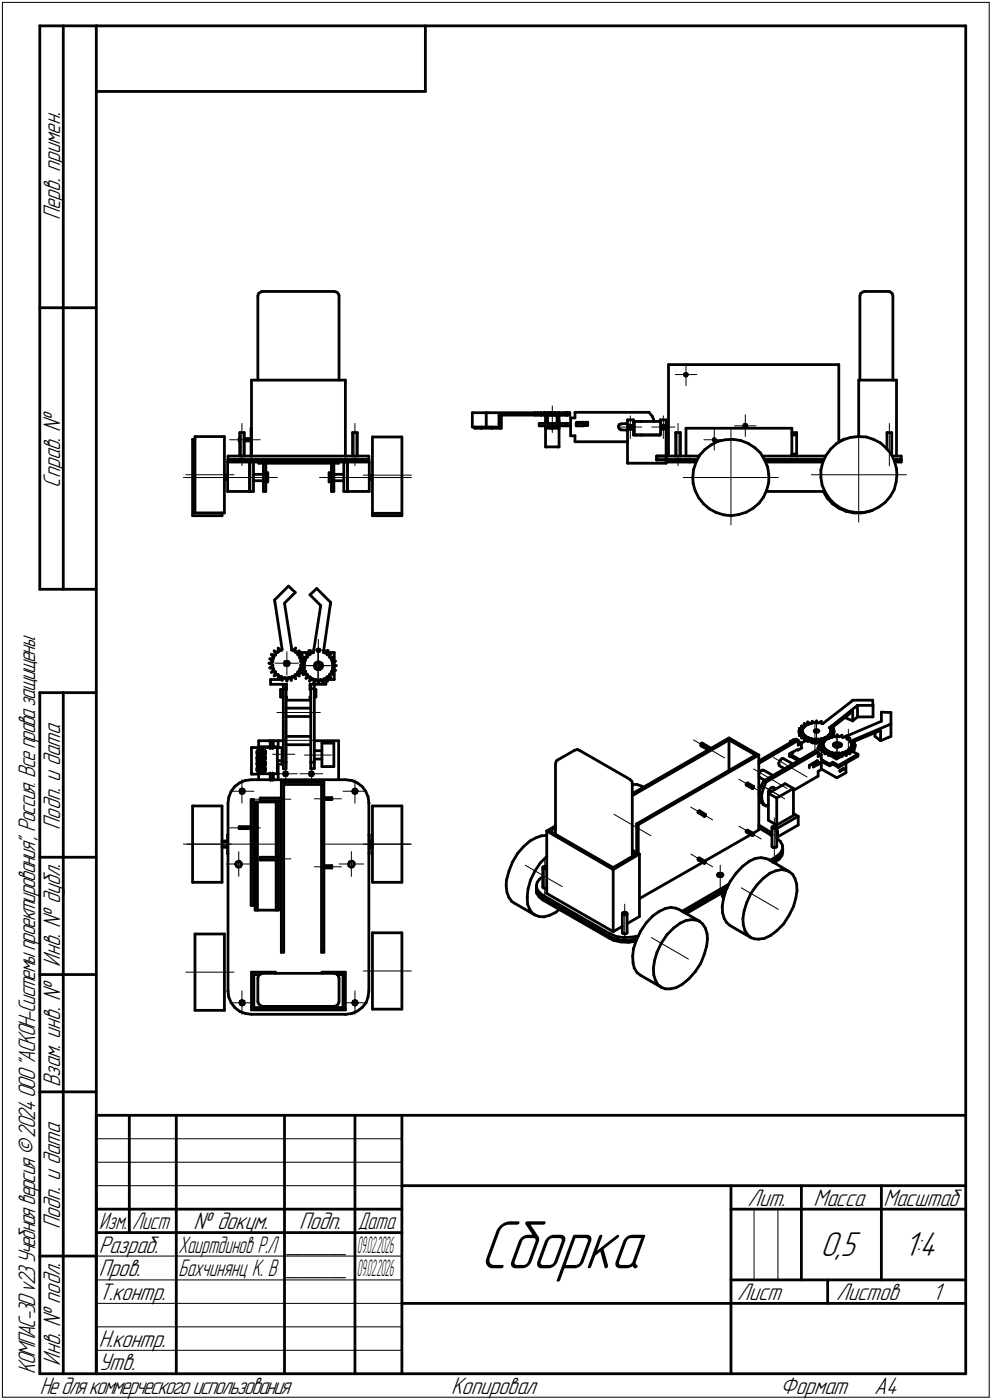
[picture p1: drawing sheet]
<svg xmlns="http://www.w3.org/2000/svg" width="211mm" height="298mm" viewBox="0 0 211 298" stroke-linecap="round" stroke-linejoin="round" font-family="sans-serif">
<defs><g id="words">
<text font-size="15.6" x="102" y="270.1">Сборка</text>
<g font-size="7.8">
<text x="174.6" y="267.5">0,5</text>
<text x="192.4" y="267.5">1:4</text>
</g>
<g font-size="5.4">
<text x="12.8" y="46.9" transform="rotate(-90 12.8 46.9)">Перв. примен.</text>
<text x="12.8" y="103.8" transform="rotate(-90 12.8 103.8)">Справ. №</text>
<text x="12.8" y="176.7" transform="rotate(-90 12.8 176.7)">Подп. и дата</text>
<text x="12.8" y="205.8" transform="rotate(-90 12.8 205.8)">Инв. № дубл.</text>
<text x="12.8" y="231.6" transform="rotate(-90 12.8 231.6)">Взам. инв. №</text>
<text x="159.1" y="256.8">Лит.</text>
<text x="173.1" y="256.8">Масса</text>
<text x="188" y="256.8">Масштаб</text>
<text x="12.8" y="261.7" transform="rotate(-90 12.8 261.7)">Подп. и дата</text>
<text x="41.2" y="261.8">№ докум.</text>
<text x="63.6" y="261.8">Подп.</text>
<text x="21" y="266.8">Разраб.</text>
<text x="61" y="266.8">_______</text>
<text x="21" y="271.8">Пров.</text>
<text x="61" y="271.8">_______</text>
<text x="21" y="276.8">Т.контр.</text>
<text x="156.9" y="276.8">Лист</text>
<text x="177.9" y="276.8">Листов</text>
<text x="198.4" y="276.8">1</text>
<text x="21" y="286.8">Н.контр.</text>
<text x="7.5" y="292.5" transform="rotate(-90 7.5 292.5)">КОМПАС-3Dv23Учебнаяверсия©2024ООО&quot;АСКОН-Системыпроектирования&quot;, Россия. Всеправазащищены.</text>
<text x="12.8" y="290.8" transform="rotate(-90 12.8 290.8)">Инв. № подл.</text>
<text x="21" y="291.8">Утв.</text>
<text x="8.5" y="296.7">Недлякоммерческогоиспользования</text>
<text x="96" y="296.8">Копировал</text>
<text x="166" y="296.8">Формат</text>
<text x="186" y="296.8">A4</text>
</g>
<g font-size="5.3">
<text x="21.1" y="261.8">Изм.</text>
<text x="28.1" y="261.8">Лист</text>
<text x="76.1" y="261.8">Дата</text>
<text x="38" y="266.8">Хаиртдинов Р.Л</text>
<text x="38" y="271.8">Бахчинянц К. В</text>
</g>
<g font-size="5.1">
<text x="76" y="266.8">0</text>
<text x="76.9" y="266.8">9.02.2026</text>
<text x="76" y="271.8">0</text>
<text x="76.9" y="271.8">9.02.2026</text>
</g>
</g></defs>
<g fill="none" stroke="#000" stroke-width=".59">
<path d="M8.5 5.5v120zM8.5 5.5h12zM13.5 5.5v120zM20.5 5.5v287zM20.5 5.5h185zM20.5 19.5h70zM90.5 5.5v14zM205.5 5.5v287zM8.5 65.5h12zM54.9 63v17.9zM55 62.5l-.1 .5zM55 62.5l.5-.4z"/>
<path d="M55.5 62.1h.4zM55.9 62.1h15.2zM71.1 62.1l.6 .1zM71.7 62.2l.4 .5zM72.1 62.7v.3zM72.1 63v17.9zM142.2 77.6v19.5zM142.2 77.6h36.3zM145.6 79.8l.1 .2zM145.7 79.6l.3-.1zM145.7 79.6l-.1 .2zM146 79.5l.1 .1z"/>
<path d="M146.1 79.6l.2 .2zM146.3 79.8l-.2 .2zM178.5 77.6v16.5zM183 63v17.9zM183.1 62.5l-.1 .5zM183.1 62.5l.5-.4zM183.6 62.1h.4zM184 62.1h5zM189 62.1h.4zM189.4 62.1l.4 .4zM189.8 62.5l.2 .5zM190 63v17.9z"/>
<path d="M41 93.6h.5zM41 93.6v16.2zM41.5 93h6.3zM41.5 93v8.1zM47.8 93v8.1zM48.4 98.4h.1M48.4 98.4v6.2zM48.5 97.9v.5zM48.5 98.4h5zM48.5 97.9h5zM48.5 97.1v.8zM48.5 97.1h5z"/>
<path d="M50.9 93.4h.2zM50.9 93.9h.2zM50.9 93.4v.2zM50.9 93.6v.3zM51.1 93.9v3.2zM51.1 92.1v1.3zM51.1 92.1h.9zM51.1 92.1v5zM52 92.1v5zM52 93.4h1.4zM52 93.9h1.4zM53.1 98.4v6.2z"/>
<path d="M53.2 98.4v6.2zM53.4 91.2h.1M53.4 91.2v5.9zM53.5 98.4h20zM53.5 97.9h20zM53.5 97.1h20zM53.5 80.9h20zM53.5 80.9v16.2zM53.9 98.4v6.2zM55 98.4v.2zM55 98.6h1zM56 98.4v6.2z"/>
<path d="M56.6 98.6h13.9zM56.6 98.4v6.2zM70.5 98.4v6.2zM71 98.6h1.1zM71 98.4v6.2zM72.1 98.4v.2zM73.2 98.4v6.2zM73.5 98.4h5zM73.5 97.9h5zM73.5 97.1h5zM73.5 80.9v16.2zM73.9 98.4v6.2z"/>
<path d="M75 92.1v5zM75 92.1h1zM76 92.1v5zM78.5 98.4h.1M78.5 97.9v.5zM78.5 97.1v.8zM78.6 98.4v6.2zM79.2 93v16.3zM79.2 93h6.3zM85.5 93v16.3zM100.5 87.9h3zM100.5 87.9v3z"/>
<path d="M100.5 90.9h3zM101 90.9v.3zM101 91.2h1.4zM102.4 90.9v.3zM102.4 91.2h2.2zM103.5 87.9v3zM103.5 87.9h.5zM103.5 90.9h.5zM104 87.9h9.8zM104 90.9h2.2zM104.6 90.9v.3zM104.6 91.2h1.8z"/>
<path d="M106.2 88.4h7.6zM106.2 88.4v2.5zM106.4 88.4v2.8zM106.4 91.2h.3zM106.7 88.4v2.8zM113.8 87.9v.5zM113.8 87.9h.6zM113.8 88.4h.6zM114.4 87.9v.5zM114.4 87.9h.7zM114.4 88.4h.7zM114.7 90.2v.5z"/>
<path d="M114.7 90.2h5.8zM114.7 90.7h5.8zM115.1 87.9v.5zM115.1 88.4h.1M115.1 87.9h.1M115.1 88.4h.6zM115.1 87.9h.6zM115.7 87.9h.3zM115.7 87.9v.5zM115.7 88.4h.3zM116 88.4h.5zM116 87.9h.5z"/>
<path d="M116 87.9v.5zM116.1 88.6h.4zM116.1 88.6v1.1zM116.1 89.7v.5zM116.1 95.2h.2zM116.1 91.2v4zM116.1 89.7h.2zM116.1 91.2h.2zM116.1 90.7v.5zM116.3 89.7h.2zM116.3 95.2h2.4zM116.3 91.2h1z"/>
<path d="M116.5 88.4v1.8zM116.5 88.4h.3zM116.5 87.9v.5zM116.5 87.9h.3zM116.8 87.9h.2zM116.8 87.9v.5zM116.8 88.4h.2zM117 87.9v.5zM117 87.9h.3zM117 88.4h.3zM117.3 87.9v.5zM117.3 87.9h.2z"/>
<path d="M117.3 88.4h.2zM117.3 90.7v.5zM117.3 91.2h.3zM117.5 87.9h.4zM117.5 87.9v.5zM117.5 88.4h.4zM117.6 91.2h1.1zM117.6 90.7v.5zM117.9 87.9v.5zM118 88.4h.1M118 87.9h.1M118 87.9h.3z"/>
<path d="M118 88.4h.3zM118 87.9v.5zM118.3 88.4h.6zM118.3 87.9v.5zM118.3 87.9h.6zM118.5 88.4v1.8zM118.5 89.7h.2zM118.5 88.6h.5zM118.7 89.7h.3zM118.7 95.2h.3zM118.7 91.2h.3zM119 87.9h.1"/>
<path d="M118.9 87.9v.5zM119 88.4h.1M119 87.9h.6zM119 88.4h.6zM119 87.9v.5zM119 88.6v1.1zM119 90.7v.5zM119 89.7v.5zM119 91.2v4zM119.6 87.9h.6zM119.6 87.9v.5zM119.6 88.4h.6z"/>
<path d="M120.2 87.9h.4zM120.2 88.4h.4zM120.2 87.9v.5zM120.5 90.7h.9zM120.5 90.2h.9zM120.5 90.2v.5zM120.7 88.4h.1M120.7 87.9h.1M120.6 87.9v.5zM120.7 87.9h.5zM120.7 88.4h.5zM120.7 87.9v.5z"/>
<path d="M121.2 87.9h.1M121.2 88.4h.1M121.2 87.9v.5zM121.4 90.2v.5zM121.4 92.8h.9zM121.4 90.7v2.1zM121.4 89v1.2zM121.4 89h.9zM122.3 87.8h15.8zM122.3 92.8v1.3zM122.3 87.8v1.2zM122.3 94.1h11.2z"/>
<path d="M122.6 90.2v.5zM122.6 90.2h1.6zM122.6 90.7h1.6zM122.7 89.9h2.4zM122.7 89.9v.3zM124.2 90.2h.6zM124.2 90.2v.5zM124.2 90.6h.9zM124.8 90.2v.4zM125.1 89.9v.7zM131.6 90.8l.1 .5zM131.7 90.4l.5-.1z"/>
<path d="M131.7 90.4l-.1 .4zM131.7 91.3l.4 .2zM132.1 91.5h.1M132.2 90.3l1.3-.1zM132.2 91.5l1.3 .1zM133.5 89.4v9.2zM133.5 89.4h1.3zM133.5 98.6h8.2zM133.7 91h.2zM133.7 90.9l.2 .4zM133.9 91.3h.1M133.9 90.7l.2-.2z"/>
<path d="M133.9 90.7l-.2 .2zM133.9 91.3l.2 .1zM133.9 91l.2-.1zM134.1 90.9h.2zM134.1 90.5l.4 .2zM134.1 91.4l.4-.1zM134.3 90.9l.2 .2zM134.4 91.3h.1M134.5 91.1l-.1 .2zM134.5 90.7v.2zM134.5 90.9v.4zM134.8 92.6h.4z"/>
<path d="M134.8 89.7h.4zM134.8 92.6h5.7zM134.8 89.4v3.2zM135 91.7h.1M135 90.7h.1M134.9 90.7v1zM135 90v2.4zM135 92.4v.1zM135 89.7h.2zM135 89.7v.3zM135 92.5l.2 .1zM135.2 89.7h5.1z"/>
<path d="M135.2 92.6h5.1zM136.2 89.7h.3zM136.2 92.6h.3zM138.1 87.8l.8 .9zM138.9 88.7l.3 1zM139.7 97.1h2zM139.7 98h2zM139.7 97.1v.9zM139.8 97.9h1.9zM139.8 97.1h1.9zM139.8 97.1v.8zM140.3 89.7h.2z"/>
<path d="M140.3 92.6h.2zM140.3 92.6l.2-.1zM140.5 89.7v.3zM140.5 89.4h1.2zM140.5 92.6h.1M140.5 89.4v.4zM140.5 90v2.4zM140.5 92.4v.1zM140.7 90.9l.1 .4zM140.8 90.7l.3-.2zM140.8 90.7l-.1 .2zM140.8 91.3l.3 .1z"/>
<path d="M141.1 91.1v.2zM141.1 91.3l.1 .1zM141.1 90.5l.4 .2zM141.1 91.4l.4-.1zM141.2 90.9h.2zM141.2 90.9l-.1 .2zM141.4 90.9l.2 .1zM141.5 90.7l.1 .2zM141.6 90.9l-.1 .4zM141.8 91h.1M141.7 91.3h.1M141.7 89.8l.1 .2z"/>
<path d="M141.7 98.4v.2zM141.7 89.4v7.7zM141.7 98.4h5zM141.7 97.9v.5zM141.7 97.9h5zM141.7 97.1v.8zM141.7 97.1h5zM141.8 90v1zM141.8 91.3v1.1zM141.8 92.4l-.1 .1zM143.8 92.1v5zM143.8 92.1h1z"/>
<path d="M144.8 92.1v5zM145.7 80l.3 .1zM146 80.1l.1-.1zM146 91.2v5.9zM146 91.2h22.5zM146.7 98.4h1.4zM146.7 97.9h1.6zM146.7 97.1h2.1zM147.6 100l-.2 1.7zM148.1 98.5l-.5 1.5zM148.8 96.9l-.7 1.6zM149.9 95.8l-1.1 1.1z"/>
<path d="M149.9 95.8l1.4-1.1zM151.3 94.7l1.4-.7zM151.8 93.5l.2-.1zM151.8 93.5v.1zM151.8 93.6v.2zM151.8 93.8l.2 .1zM152 93.4l.1 .1zM152 93.9l.1-.1zM152.1 93.5l.1 .1zM152.2 93.6l-.1 .2zM152.7 94l1.6-.4zM154.3 93.6h1.7z"/>
<path d="M156 93.6l1.6 .2zM157.6 93.8l1.6 .6zM158.2 90.7l.1 .1zM158.3 90.4l.3-.1zM158.3 90.4l-.1 .3zM158.3 90.8l.3 .1zM158.6 90.3l.2 .1zM158.6 90.9l.2-.1zM158.8 90.4l.1 .3zM158.9 90.7l-.1 .1zM159.2 94.4l1.4 .9zM160.6 95.3l1.2 1.1z"/>
<path d="M161.8 96.4l.8 1.5zM162.3 97.1h13.3zM162.6 97.9l.7 1.5zM162.7 97.9h12.6zM163 98.4h12.1zM163.3 99.4l.3 1.6zM168.5 92.1h1zM168.5 92.6h1zM168.5 96.7h1zM168.5 91.2v5.9zM169.5 92.6v4.1zM169.5 92.1v.5z"/>
<path d="M169.5 96.7v.4zM175.1 98.4l-.4 1.7zM175.8 96.9l-.7 1.5zM176.8 95.6l-1 1.3zM176.8 95.6l1.2-1.1zM178 94.5l1.4-.9zM178.5 94.1l1.2-.6zM179.4 93.6l1.6-.5zM181 93.1l1.6-.1zM182.6 93h1.7zM182.7 80.9h8.1zM182.7 80.9v12.1z"/>
<path d="M184.3 93l1.5 .6zM185.8 93.6l1.6 .7zM187.4 94.3l1.2 1.1zM188.6 95.4l1.1 1.3zM188.7 92.1h1zM188.7 92.1v3.5zM189.7 96.7l.6 1.5zM189.7 92.1v4.8zM189.9 97.1h1.9zM190.2 97.9h1.6zM190.3 98.2l.5 1.6zM190.4 98.4h1.4z"/>
<path d="M190.8 99.8v1.3zM190.8 80.9v16.2zM191.8 97.9v.5zM191.8 97.1v.8zM41 109.8h6.2zM41.5 109.2h6.3zM41.5 101.1v8.1zM47.2 109.2v.6zM47.8 101.2h.6zM47.8 102.1h.6zM47.8 101.1v8.1zM48.4 104.6h4.7z"/>
<path d="M53.2 101h.1M53.2 102.4h.1M53.2 104.6h.7zM53.9 101h2.1zM53.9 102.4h2.1zM56 104.6h.6zM56.6 100.7h.4zM56.6 102.6h.4zM57 100.7v1.9zM70 100.7h.5zM70 102.6h.5zM70 100.7v1z"/>
<path d="M70 101.7v.9zM70.5 104.6h.5zM71 101h2.2zM71 102.4h2.2zM73.2 104.6h.7zM73.9 104.6h4.7zM78.6 101.2h.6zM78.6 102.1h.6zM79.2 109.3v.5zM79.2 109.8h6.3zM79.2 109.3h6.3zM85.5 109.3v.5z"/>
<path d="M147.4 101.7l.1 1.3zM147.5 103l.4 1.5zM147.9 104.5l.8 1.5zM148.7 106l1 1.3zM149.7 107.3l1.3 1.1zM151 108.4l1.4 .7zM152.4 109.1l1.6 .5zM154 109.6l1.6 .2zM155.6 109.8l1.6-.2zM157.2 109.6l1.6-.5zM158.8 109.1l1.5-.9zM160.3 108.2l1.2-1.1z"/>
<path d="M162.5 105.8l-1 1.3zM163.1 104.6h12.3zM163.2 104.3l-.7 1.5zM163.6 101v1.7zM163.6 102.7l-.4 1.6zM174.7 101.7l.2 1.6zM174.7 100.1v1.6zM174.9 103.3l.7 1.5zM175.2 104.6l.8 1.5zM175.6 104.8l.9 1.5zM176 106.1l1.1 1.2zM176.5 106.3l1.1 1.1z"/>
<path d="M177.1 107.3l1.4 .9zM177.6 107.4l1.5 .9zM178.5 108.2l1.5 .7zM179.1 108.3l1.5 .6zM180 108.9l1.7 .3zM180.6 108.9l1.6 .2zM181.7 109.2h1.6zM182.2 109.1h1.7zM183.3 109.2l1.6-.3zM183.9 109.1l1.6-.4zM184.9 108.9l.6-.2zM185.5 108.7l1.5-.8z"/>
<path d="M187 107.9l1.3-.9zM189.4 105.7l-1.1 1.3zM190.2 104.3l-.8 1.4zM190.7 102.7l-.5 1.6zM190.8 101.1l-.1 1.6zM8.5 125.5h12zM57.7 139.4l.9 .1zM57.7 139.4l.6 .6zM58.3 138.6l.8 .3zM58.3 138.6l.4 .8zM58.4 127.8l3-3zM58.4 127.8l.1 .5z"/>
<path d="M58.5 128.3l1.5 10zM58.7 139.4l-.1 .1zM59.1 138.9l.2-.1zM59.2 138l.6 .5zM59.2 138l.1 .8zM59.8 138.5l.1-.1zM60 138.3l-.1 .1zM60.5 128.4l1.5 9.3zM61.4 124.8l1.4 1.4zM62 137.7l.1 .7zM62.1 138.4l.2 .1zM62.3 138.5l.6-.5z"/>
<path d="M62.7 138.8l.2 .1zM62.8 126.2l-2.3 2.2zM62.9 138.9l.8-.3zM62.9 138l-.2 .8zM63.3 139.4l.2 .1zM63.5 138.9h2.5zM63.5 139.5l.8-.1zM63.7 138.6l-.4 .8zM64.3 139.4l-.5 .6zM64.5 139.9l.5 .6zM64.5 139.9l.8 .1zM65.1 139.1l.8 .3z"/>
<path d="M65.1 139.1l.3 .8zM65.4 139.9l-.1 .1zM65.9 138.5l.6 .5zM65.9 138.5l.1 .8zM66 126.7l1.4-1.4zM66 126.7l2.2 2.2zM66 139.3l-.1 .1zM66.4 138.9h.3zM66.5 139l.2-.1zM66.8 138.2l-.1 .7zM67.4 125.3l3 3zM67.5 138.4l.1 .3z"/>
<path d="M67.6 138.3l-.1 .1zM67.6 138.3l.1-.1zM67.6 138.7l.1 .1zM67.7 138.2l.3 .1zM67.7 138.8l.3-.1zM68 138.3l.1 .1zM68.1 138.4l-.1 .3zM68.2 128.9l-1.4 9.3zM68.8 138.9h.3zM68.8 138.9l.2 .1zM68.8 138.8v.1zM69 139l.7-.5z"/>
<path d="M69.5 139.3l.2 .1zM69.6 138.9h1.5zM69.7 139.4l.7-.3zM69.7 138.5l-.2 .8zM70.1 139.9l.1 .1zM70.3 128.8l-1.5 10zM70.4 128.3l-.1 .5zM70.4 139.1l-.3 .8zM71 139.9l-.5 .6zM71.1 138.9v1.9zM8.5 147.5v145zM8.5 147.5h12z"/>
<path d="M13.5 147.5v145zM53.5 159.4v5.2zM53.5 159.2h4zM53.5 159.2v.2zM54.7 159.9h.1M54.9 159.9h.1M54.8 159.9h-.1zM54.8 159.2h.2zM55 159.8h.1M54.9 159.8v.1zM55.1 159.8h.1M55 159v.2z"/>
<path d="M55 159h2.5zM55 157.7v1.3zM55 157.7h2.5zM55.2 159.8h.1M55.2 159.8h.2zM55.4 159.8v.4zM55.5 159.9h.1M55.6 159.9h-.1zM55.8 159.8h.1M55.7 159.8l-.1 .1zM55.9 159.8h.1M56 159.7l-.1 .1z"/>
<path d="M56 159.7l.1 .1zM56.2 159.8h.1M56.3 159.8h.1M56.3 159.8l.1 .1zM56.4 159.9h.1zM56.5 160h.1M57.2 141.2l.8 .4zM57.2 141.2l.8-.2zM57.4 142.2l.7-.5zM57.4 140.3l.7 .4zM57.4 140.3l.8-.1zM57.4 142.2l.8 .1z"/>
<path d="M57.5 159v.4zM57.5 158h.5zM57.5 157.7h.7zM57.5 157.7v1.3zM57.6 145.7h2.7zM57.6 144.7h2.1zM57.6 144.7v1zM57.7 143.2l.9-.2zM58 158.2v1.2zM58 159.2h1zM58 158v.2zM58 141.6l.1 .1z"/>
<path d="M58.1 140.7l-.1 .3zM58.2 159h1zM58.2 157.7h1zM58.2 157.7v1.3zM58.2 142.3l.1 .2zM58.3 140l-.1 .2zM58.3 142.5l-.6 .7zM58.3 143.9l.8-.3zM58.6 143l.1 .2zM58.7 143.2l-.4 .7zM59 159.4v1zM59 159.2h1z"/>
<path d="M59 159.2v.2zM59.1 143.6l.2 .2zM59.2 159v.2zM59.2 157.7v1.3zM59.2 157.7h1.1zM59.2 144.5l.6-.5zM59.3 143.8l-.1 .7zM59.7 148.4h.6zM59.7 146.8v1.6zM59.7 146.8h.6zM59.7 144v.7zM59.8 144l.1 .1z"/>
<path d="M59.9 144.1l.1 .8zM60 159.2v2.8zM60.3 146.6v15.7zM60.3 145.7h.6zM60.3 146.6h.6zM60.3 145.7v.9zM60.5 144.3h.2zM60.5 144.3l-.5 .6zM60.5 141.2l.1 .4zM60.6 141.5l.3-.2zM60.6 140.9l.4-.1zM60.6 140.9l-.1 .3z"/>
<path d="M60.6 141.6l.4 .1zM60.7 144.3l.3 .7zM60.9 145.7h.1M60.9 148.4h.1M61 146.8h.1M60.9 141.3h.4zM60.9 146.6v15.7zM60.9 145.7v.9zM60.9 158.6h5.2zM60.9 150.8h5.2zM60.9 156.8h5.2zM60.9 152.6h5.2z"/>
<path d="M61 141.2l.1 .1zM61 148.4v.7zM61 149.1h5zM61 145.7v1.1zM61 140.8l.4 .1zM61 141.7l.4-.1zM61.1 141.3l.3 .3zM61.3 141.3l.2 .2zM61.3 144.3l-.3 .7zM61.3 144.3h.3zM61.4 140.9l.2 .3zM61.6 144.3l.4 .6z"/>
<path d="M61.6 141.2l-.2 .4zM62.1 144.1l.2-.1zM62.1 144.1l-.1 .8zM62.3 144l.6 .5zM62.7 143.8l.2 .7zM62.9 143.6l-.2 .2zM62.9 143.6l.8 .3zM63.3 143.2l.4 .7zM63.4 143.3h1.4zM63.4 143v.3zM63.4 143.2h.3zM63.5 143l.8 .2z"/>
<path d="M63.5 143l-.2 .2zM63.5 143l.1 .2zM63.6 143.2h.1M63.7 143.2h1.2zM63.8 142.5l.5 .7zM63.8 140v.2zM63.8 140.2h1zM63.8 140.2l.8 .1zM63.8 142.3l.8-.1zM63.8 142.3v.2zM64 141.7l.8 .4zM64 141.7l.8-.2z"/>
<path d="M64 140.7v.3zM64 141.7l.6 .5zM64 141l.8 .2zM64 141.6l.8-.4zM64 141.6v.1zM64 140.7l.6-.4zM64.2 142.7l.6-.5zM64.2 142.7l.7 .1zM64.2 140.8l.7-.1zM64.2 140.8l.6 .4zM64.5 143.7l.8-.2zM64.6 140.3h.3z"/>
<path d="M64.8 142.1v.1zM64.8 141.2v.3zM64.9 142.8l.1 .2zM65 143l-.5 .7zM65 140.5l-.1 .2zM65.1 144.4l.8-.3zM65.3 143.5l.1 .2zM65.4 143.7l-.3 .7zM65.9 145l.6-.5zM65.9 144.1l.1 .1zM66 148.4h.1zM66 148.4v.7z"/>
<path d="M66 145.7v1.1zM66 146.8h.1zM66 145.7h.1zM66 144.2l-.1 .8zM66.1 145.7v.9zM66.1 145.7h.8zM66.1 146.6v15.7zM66.1 146.6h.8zM66.5 144.5l.2 .1zM66.7 144.6l.1 .8zM66.9 148.4h.3zM66.9 146.8h.3z"/>
<path d="M66.9 145.7h2.4zM66.9 159.9h1.6zM66.9 157.7h5.2zM66.9 141.8l.2 .5zM66.9 141.8h.1M66.9 146.6v15.7zM66.9 145.7v.9zM67.1 141.2l-.2 .5zM67.1 141.2l.4-.2zM67.1 142.3l.4 .3zM67.1 141.7l.1 .5zM67.1 141.6v.1z"/>
<path d="M67.2 146.8v1.6zM67.2 144.7l-.4 .7zM67.2 144.7l.3 .1zM67.2 142.2l.4 .2zM67.4 141.2l.4-.1zM67.4 141.2l-.3 .4zM67.5 144.8l.2 .7zM67.5 141h.5zM67.5 142.6h.6zM67.6 142.4l.5-.2zM67.8 141.1l.4 .3zM68 141l.5 .2z"/>
<path d="M68.1 144.8l-.4 .7zM68.1 144.8l.1-.1zM68.1 142.6l.4-.4zM68.2 141.4v.5zM68.2 144.7l.5 .7zM68.2 141.9l-.1 .3zM68.5 158.2h2.5zM68.5 158.2v5zM68.5 141.2l.2 .5zM68.7 141.7l-.2 .5zM68.8 144.6l-.1 .8zM68.8 144.6l.2-.1z"/>
<path d="M69 144.5l.7 .5zM69.3 144.8v.9zM69.5 144.2l.2-.1zM69.5 144.2l.2 .8zM69.6 144.7h1.5zM69.7 144.1l.7 .3zM70.1 143.7l.3 .7zM70.2 143.5l.8 .2zM70.2 140l.8-.1zM70.2 143.5l-.1 .2zM70.5 143l.5 .7zM70.5 140.5l.1 .2z"/>
<path d="M70.6 142.8l-.1 .2zM70.6 142.8l.8-.1zM70.6 140.7l.8 .1zM70.7 141.2l.7-.4zM70.7 141.2l.1 .3zM70.7 142.2l.7 .5zM70.8 142.1l-.1 .1zM70.8 142.1l.7-.4zM70.8 141.5l.7 .2zM71 158.2v5zM71.1 142.7v2zM71.1 141.9v.6z"/>
<path d="M71.1 141v.6zM72.1 157.7v8.3zM122.3 159.8l.6-.2zM122.9 159.6l.4 .2zM123.3 159.8l10.7 6.1zM149.1 158.7l.1 .1zM149.2 158.8l1.5 .9zM149.2 158.4l-.1 .3zM149.3 158.2l-.1 .2zM149.3 158.2h.1zM149.4 158.2l1.9 1.1zM155.1 157.6v6.5z"/>
<path d="M155.1 157.1l6.4 3.7zM155.1 157.6l5.7 3.2zM168.1 157.9l.3 .1zM168.1 157.9v.3zM168.1 157.9l.8-.4zM168.9 157.5l.2 .1zM169.4 157.4l.4 .2zM169.8 159.8l.8-.5zM169.9 158.1h.1M169.8 157.6v1.1zM169.8 158.7l.7-.5zM169.8 158.2l.3-.2z"/>
<path d="M170 155.6l.8-.2zM170 155.6l.8 .2zM170 156l.3 .1zM170 155.6v.4zM170.1 156.2v.4zM170.1 156.6h.5zM170.1 155.5l.2 .1zM170.1 156.2l.7-.2zM170.1 155.1l.8-.1zM170.1 155.1v.4zM170.1 155.1l.7 .3zM170.1 156.2h.8z"/>
<path d="M170.1 158l.4 .2zM170.5 159.3h.1M170.5 158.2l1.4-.7zM170.5 154.6v.3zM170.5 154.6l.8 .1zM170.5 156.7l.5-.3zM170.5 157.1h.7zM170.5 154.9l.1 .1zM170.5 154.6l.5 .3zM170.5 156.7v.4zM170.5 156.7l.8-.1zM170.5 158.2v1.1z"/>
<path d="M170.8 155.4h.1M170.8 155.8v.2zM170.9 155l.1-.1zM170.9 156.2v.3zM170.9 156.2l.1 .2zM171.1 154.1v.4zM171.1 157.1v.5zM171.1 157.6l.7-.2zM171.1 154.1l.3 .4zM171.1 157.1l.7-.1zM171.1 154.1l.7 .2zM171.1 157.1l.3-.3z"/>
<path d="M171.1 154.5l.1 .1zM171.3 156.6l.1 .2zM171.3 154.7l.1-.2zM171.3 156.6v.4zM171.8 157v.4zM171.8 157l.2 .1zM171.9 157.4h.1M171.8 154.3h.2zM171.9 154.3h.1M171.9 153.8l.1 .5zM171.9 153.8l.6 .3zM171.9 157.9l.6-.3z"/>
<path d="M171.9 153.8v.4zM171.9 157.6l.6-.4zM171.9 157.6v.3zM172 157.1l-.1 .5zM172.4 157.6l.2 .4zM172.5 157.2l.2 .1zM172.5 157.2v.4zM172.5 154.1l.2-.1zM172.5 157.6h.2zM172.6 158l.2 .2zM172.7 157.3l.1 .4zM172.7 157.6l.1 .6z"/>
<path d="M172.7 157.3v.3zM172.8 158.2h.6zM172.8 153.6l.4 .3zM172.8 157.7l.4-.3zM172.8 153.6l-.1 .4zM172.8 157.7v.5zM173.2 157.4v.3zM173.2 157.4h.3zM173.2 153.9h.3zM173.2 157.7l-.4 .5zM173.2 157.7l.3 .1zM173.2 155.6l.2 .3z"/>
<path d="M173.4 158.2l.7-.1zM173.4 155.4h.3zM173.4 155.4l-.2 .2zM173.4 155.9l.3 .1zM173.4 155.9l.3-.1zM173.5 157.8l.2 .4zM173.5 157.4l.2 .4zM173.5 157.4v.4zM173.6 159.9l.5 .2zM173.7 153.5l.3 .4zM173.7 153.5l-.2 .4zM173.7 157.8v.4z"/>
<path d="M173.7 155.4h.4zM173.7 156l.4-.1zM173.7 155.8l.4 .1zM174 159.3l.9 .6zM174 159.3l.2-.1zM174 153.9h.2zM174 157.4v.4zM174 157.8l.2-.1zM174 157.4l-.3 .4zM174 157.4h.2zM174 157.8l-.3 .4zM174.1 158.1l.2-.3z"/>
<path d="M174.1 155.4l.1 .2zM174.2 157.4v.3zM174.2 153.9l.6-.3zM174.2 157.7l.4 .4zM174.2 157.4l.6 .3zM174.2 155.6l-.1 .3zM174.2 158.7h.2zM174.2 159l.4 .2zM174.2 158.8v.6zM174.2 158.7h.1M174.2 158.8v.2zM174.4 158.6l.8 .1z"/>
<path d="M174.4 159l.4 .1zM174.4 158.6v.4zM174.4 158.6l.8-.2zM174.6 158.1l.7-.1zM174.6 159.2l.6-.3zM174.6 158.1l.6 .2zM174.6 159.6h.5zM174.6 159.2h.7zM174.6 158.5l.2 .1zM174.6 159.2v.4zM174.6 158.1v.4zM174.7 158.5l-.1 .1z"/>
<path d="M174.8 153.6v.4zM174.8 157.6v.5zM174.8 157.3v.3zM174.8 154l.2 .1zM174.8 157.6h.1zM174.8 157.3v.4zM174.8 157.3l.2-.1zM174.8 157.7v.4zM174.9 159.7l.8-.1zM174.9 157.9l.2 .1zM174.9 159.7l.5-.4zM174.9 157.6v.3z"/>
<path d="M174.9 157.6h.8zM174.9 157.6l.5 .3zM174.9 159.7v.4zM175 157.2v.4zM175 157.2l.6 .4zM175 154.1l.2-.1zM175.2 158.3h.1M175.2 158.7v.2zM175.2 154l6-4.6zM175.3 159.2v.2zM175.3 159.2l.1 .1zM175.4 157.9l-.1 .1z"/>
<path d="M175.5 157.1h.1M175.5 157.1l.4 .4zM175.5 157.1l.8 .2zM175.5 157.1l.1 .5zM175.5 157.1l.2-.1zM175.7 157.6l.2-.1zM175.7 159.6v.3zM175.7 159.6l.2 .1zM175.7 157v.1zM175.7 157l.7 .1zM175.9 159.7l-.4 .4zM176.1 156.8l.3 .3z"/>
<path d="M176.2 156.6l-.1 .2zM176.2 156.6v.4zM176.2 156.6l.8 .1zM176.3 156.7v.4zM176.3 157.3l.1-.1zM176.3 159.9v.5zM176.3 156.7l.6 .4zM176.3 159.9l.1 .1zM176.3 156.7l.1 .5zM176.4 157.1h.1M176.4 154.9l.2 .1zM176.4 154.9l.6-.3z"/>
<path d="M176.4 156.4l.6 .3zM176.6 156.2v.3zM176.6 156.2h.8zM176.6 155l.8 .1zM176.6 156.2l-.2 .2zM176.7 156l.7 .2zM176.7 155.4h.1zM176.7 155.4l.7-.3zM176.8 155.4l.7 .2zM176.8 155.8l-.1 .2zM176.8 155.8l.7-.2zM176.8 155.8v.2z"/>
<path d="M176.9 157.1l.2-.1zM176.9 156.6h.3zM176.9 155l.1-.1zM177 154.6l5.5-4.4zM177 154.6h.1M177 154.9l4.4-3.4zM177 156.7v.3zM177 154.6v.3zM177.2 156.5l-.1 .5zM177.2 156.5l.4 .4zM177.2 155.6l.2-.1zM177.2 156.1l.3-.1z"/>
<path d="M177.3 158.6l.1 .1zM177.4 156.6h.1M177.4 158.8l.1-.1zM177.4 158.7l.3 .4zM177.4 155.1v.4zM177.4 156.2v.4zM177.5 158.3l-.2 .3zM177.5 158.3v-.1zM177.5 155.6v.4zM177.5 158.6v.3zM177.5 158.6l.1 .2zM177.5 158.2l.6-.1z"/>
<path d="M177.6 156.9h.3zM177.6 158.3l-.1 .3zM177.6 158.8l.5 .1zM177.6 158.3l.5-.1zM177.7 159.1h.7zM178.1 158.1l.6 .1zM178.1 158.9l.4-.1zM178.1 156.5l.4 .4zM178.1 156.5l-.2 .4zM178.1 158.2l.5 .1zM178.4 159.1l.5-.2zM178.5 156.9h.1z"/>
<path d="M178.5 158.8l.2-.2zM178.6 158.3l.1 .3zM178.6 156.9l.6-.4zM178.7 158.6l.3 .2zM178.7 158.2l.4 .3zM178.7 158.6v.4zM179.1 158.5h.1M179.1 158.6l-.2 .3zM179.2 156.5v.5zM179.2 157l.2 .1zM179.4 157.1l.7-.4zM179.8 152.8l1.6 .7z"/>
<path d="M179.8 152.7h.1M180 156.8l7.5-3.2zM180 156.8l.1-.1zM180.1 159.9v.5zM180.1 156.8h.1M180.1 159.9l.7 .2zM180.2 157.2l.1 .2zM180.2 157.2l.1-.1zM180.3 157.1h.2zM180.3 157.4h.2zM180.5 159.7l.3 .4zM180.5 157.1h.3z"/>
<path d="M180.5 157.4h.3zM180.6 159.6l.8 .1zM180.6 159.6l-.1 .1zM180.6 159.6v.3zM180.8 157.1v.1zM180.8 157.2v.2zM180.9 157.9l.1 .1zM180.9 157.9l.1-.1zM180.9 159.3l.5 .4zM181 157.8l8.1-3.5zM181 158l.8 .1zM181 159.2v.2z"/>
<path d="M181 159.2h.8zM181 159.2l-.1 .1zM181 157.8v.2zM181.1 158.3l.1 .1zM181.1 158.9l.7 .3zM181.1 158.3l.7-.2zM181.2 158.7v.2zM181.2 158.7l-.1 .2zM181.2 158.4l.7 .2zM181.2 158.7l.7-.1zM181.2 149.4l.2-.3zM181.3 159.6h.5z"/>
<path d="M181.4 158l6-2.5zM181.4 159.7v.4zM181.4 149.1h4.3zM181.4 151.5v2zM181.4 153.5l1.1-.8zM181.6 159.1l.3-.1zM181.6 158.6l.2-.1zM181.8 158.1v.4zM181.8 159.2v.4zM181.9 158.6v.4zM182.5 150.2v2.5zM182.5 150.2h3.3z"/>
<path d="M182.5 152.7h3.3zM185.7 149.1l.1 1.1zM185.8 150.2v2.5zM186.2 156v.8zM186.2 156.8l1.2 .9zM187.4 157.7l1.7-.7zM187.4 155.5v2.2zM187.5 151.6l2.1 .1zM187.5 151.6v2zM189.1 154.3l.5-.1zM189.1 157l.5-.2zM189.6 151.7v2.5z"/>
<path d="M189.6 154.2v2.6zM41 171.6h6.2zM41 171.6v16.3zM47.2 171.6v16.3zM47.2 179.1h1.2zM47.2 179.2h1.2zM48.4 177.8v4zM48.5 177.8h.1M48.5 171v40zM48.7 169.8l-.2 1.2zM49.2 168.5l-.5 1.3zM50 167.5l-.8 1z"/>
<path d="M50 167.5l1-.8zM50.9 176h2.5zM50.9 176.4h2.5zM50.9 176v.4zM51 166.7l1.2-.5zM51.1 168.5v.3zM51.1 168.1l.4-.1zM51.1 168.1v.4zM51.1 168.8l.4 .2zM51.5 168l.4 .1zM51.5 169l.4-.2zM51.9 168.1l.1 .4z"/>
<path d="M52 168.5l-.1 .3zM52.2 166.2l1.3-.2zM53.4 170.3h.5zM53.4 170.3v22.5zM53.5 164.6v.2zM53.5 164.8h1.5zM53.5 166h1.5zM53.9 170.3v22.5zM54.3 170.8h.5zM54.3 170.8v23zM54.7 161.6v.4zM54.7 161.5l.1 .1z"/>
<path d="M54.7 160v.2zM54.7 160.2h.1M54.7 162.3l.1-.1zM54.7 160.3h.1M54.7 160.4v.1zM54.7 160.5h.1M54.7 164.1l.1 .1zM54.7 163.8h.1M54.7 163.9h.1M54.7 164h.1M54.7 162h.9zM54.7 160.6l.1 .1z"/>
<path d="M54.8 161.6h.1M54.7 161.1h.1M54.7 161.2h.1M54.7 162.6h.1M54.7 162.7h.1M54.7 162.8h.1M54.7 163.5h.1M54.7 162.9l.1 .1zM54.7 162.3h.1M54.7 162.4h.1M54.7 162.5v.1zM54.7 163.6h.1"/>
<path d="M54.7 163.7h.1M54.7 161.3h.1M54.7 161.4h.1M54.7 161.5h.1M54.9 161h.1M54.8 161h.1M54.8 161l-.1 .1zM54.8 164.2h.1M54.8 160.7l.1 .1zM54.8 163.4l-.1 .1zM54.8 163l.1 .1zM54.8 164.3h.1"/>
<path d="M54.8 170.8h4zM54.8 170.8v23zM54.9 163.1v.1zM54.9 162.1l-.1 .1zM54.9 162.1h.1M54.9 163.3h.1M54.9 163.3l-.1 .1zM54.9 164.3h.1M54.9 160.8h.1M54.9 163.2h.1M54.9 162.6h.1M54.9 162.1h.2z"/>
<path d="M55 162.6h.1M54.9 163.8h.1M55 160.9h.1M54.9 160.9v.1zM55 161.5h.1M55 161.4h.1M55.1 160.9h.1M55.1 163.2h.1M55 163.2l-.1 .1zM55.1 161.5h.1M55 160.4h.1M55 163.8h.1"/>
<path d="M55 164.3h.2zM55 160.3h.1M55 163.7l-.1 .1zM55.1 163.7h.1M55.1 160.4h.1M55 163.2h.1M55 160.2h.1M55.1 162.6h.1M55 160.8h.1M55 164.8v1.2zM55 166h2.5zM55 164.8h2.5z"/>
<path d="M55.1 161.4h.1M55.2 160.9h.1M55.1 163.2h.2zM55.2 162.1h.1M55.2 161.5h.1M55.1 162.6h.3zM55.2 160.4h.1M55.2 163.7h.1M55.1 163.8h.9zM55.1 160.2h.3zM55.1 160.8h.2zM55.2 162.1v.5z"/>
<path d="M55.3 160.9h.1M55.2 164.3h.1M55.2 161.5h.2zM55.2 163.7h.8zM55.3 160.4h.1M55.2 161.4h.8zM55.4 160.3h.1M55.3 160.9h.5zM55.3 162.3l.1-.1zM55.3 162.3h.1M55.3 162.4h.1M55.3 164.3h.6z"/>
<path d="M55.3 160.3h.1M55.3 162.5h.1M55.3 162.6h.1M55.3 160.8h.2zM55.3 163.2h.2zM55.3 163.2h.6zM55.5 162.1h.1M55.4 162.1h.1M55.4 161.4h.2zM55.4 160.2h.1M55.4 161.4h.1M55.4 169.9h4.5z"/>
<path d="M55.4 170.5h4.5zM55.4 169.9v.6zM55.5 160.1l-.1 .1zM55.5 163.2h.2zM55.5 160.8v-.1zM55.5 160.1v-.1zM55.6 162.1h.1M55.5 162.6h.1M55.7 162.1h.1M55.7 162.6h.1M55.6 162.6h-.1zM55.6 162.6h.1"/>
<path d="M55.6 161.4v.6zM55.6 160.6l-.1 .1zM55.6 160.6l.1-.1zM55.7 162.6h.3zM55.7 162.1h.2zM55.7 163.2h.2zM55.8 161.5v.5zM55.8 161.5h.2zM55.8 162h.1M55.8 160.4l-.1 .1zM55.8 160.9h.2zM55.9 160.3v.5z"/>
<path d="M55.9 160.8h.1M56 163.2h.1M55.9 164.3h.1M55.9 163.2h.1zM56 162.1h.1M55.9 162h.1zM55.9 160.3h.1zM55.9 160.3l-.1 .1zM55.9 160.3l.1-.1zM56 163.2l.1 .1zM56 164.3h.1M56 163.8h.1"/>
<path d="M56 161.4h.1M56 160.2h.1M56 160.8h.1zM56 163.7h.1M56 160.9h.1zM56 161.5h.1M56.1 160.3h.1M56.1 162.1h.1M56 162h.1M56 162.6h.1M56.1 162.6h.1M56.1 163.7h.1"/>
<path d="M56.1 161.5h.1M56.1 160.2h.1M56.2 163.3h.1M56.1 161.4h.1M56.1 162h.1M56.1 164.3h.1M56.2 162.1h.1M56.1 162.6h.1zM56.1 163.2h.1M56.1 163.8h.1M56.1 160.8h.1M56.2 160.9h.1"/>
<path d="M56.1 163.7l.1 .1zM56.2 162.1h.1zM56.2 162l.1-.1zM56.2 160.9l.1 .1zM56.2 163.2l.1-.1zM56.3 163.3h.1M56.3 163.1h.1M56.3 164.3l.1-.1zM56.3 164.3h-.1zM56.3 161.9l.1-.1zM56.3 161h.1zM56.3 163.3l.1 .1z"/>
<path d="M56.3 162.1l.1 .1zM56.3 160.7l-.1 .1zM56.3 160.7h.1M56.4 163.1h.1M56.4 163l.1-.1zM56.4 164.2l.1-.1zM56.4 161.7l.1-.1zM56.4 163.5l.1 .1zM56.4 161.8h.1M56.4 163.5h.1M56.5 162.3h.1M56.4 162.3h.1"/>
<path d="M56.4 161l.1 .1zM56.4 160.7h.1M56.4 160.6l.1-.1zM56.5 164.1h.1M56.5 164h.1M56.5 163.9h.1M56.5 161.6h.1M56.5 161.4v.1zM56.5 160.1v.2zM56.5 160.1h.1M56.5 163.7v.1zM56.5 163.7h.1"/>
<path d="M56.5 160.5h.1M56.5 160.4h.1M56.5 162.6h.1M56.5 162.5h.1M56.5 162.4h.1M56.5 162.9h.1M56.5 162.8h.1M56.5 162.6v.1zM56.5 161.4h.1M56.5 161.1v.2zM57.5 166.1h.5zM57.5 164.6v.2z"/>
<path d="M57.5 166.1h.1M57.5 164.8v1.2zM58 164.6v1.3zM58 164.8h.2zM58 165.9v.2zM58 166h.2zM58.2 166h1zM58.2 164.8h1zM58.2 164.8v1.2zM58.8 170.8h.5zM58.8 170.8v11.7zM59 160.8v3.8z"/>
<path d="M59 162.7h1zM59 160.4v.4zM59 162h1zM59 164.6v.2zM59.2 162.7v2.1zM59.2 164.8v1.2zM59.2 166h12.9zM59.3 170.8v11.7zM59.9 166.5v36.3zM59.9 166.5h9zM60 162v.7zM60 160h.3z"/>
<path d="M60 161.3h.3zM60.3 163.7h.6zM60.3 162.3h.6zM60.3 162.3v1.4zM60.4 164.8l.1 .3zM60.4 167h8zM60.4 167v35.8zM60.5 164.4l.3-.1zM60.5 164.4l-.1 .4zM60.5 165.1l.3 .1zM60.8 165.2l.2-.1zM60.8 164.3l.2 .1z"/>
<path d="M60.9 162.3v1.4zM61 164.4l.2 .4zM61.2 164.8l-.2 .3zM65.9 164.8l.1 .3zM66 164.4l.3-.1zM66 164.4l-.1 .4zM66 165.1l.3 .1zM66.1 163.7h.8zM66.1 162.3h.8zM66.1 162.3v1.4zM66.3 165.2l.2-.1zM66.3 164.3l.2 .1z"/>
<path d="M66.5 164.4l.2 .4zM66.7 164.8l-.2 .3zM66.9 161.6h1.6zM66.9 162.3v1.4zM68.4 167v35.8zM68.5 163.2h2.5zM68.9 166.5v36.3zM68.9 170.3h1.7zM68.9 169.8h1.7zM70.6 169.8v.5zM72.1 166h1.4zM73.5 166l1.3 .2z"/>
<path d="M74.8 166.2l1.2 .5zM75 168.5l.2 .3zM75.2 168.1l.3-.1zM75.2 168.1l-.2 .4zM75.2 168.8l.3 .2zM75.5 168l.4 .1zM75.5 169l.4-.2zM75.9 168.1l.1 .4zM76 166.7l1 .8zM76 168.5l-.1 .3zM77 167.5l.8 1zM77.8 168.5l.5 1.2z"/>
<path d="M78.3 169.7l.2 1.2zM78.6 177.8h.1M78.5 170.9h.1M78.5 171v40zM78.6 177.8v4zM78.6 179.1h.6zM78.6 179.2h.6zM79.2 171.6v8.1zM79.2 179.7v8.2zM79.2 171.6h6.3zM85.5 171.6v8.1zM85.5 179.7v8.2z"/>
<path d="M112.8 179.1l1.2-.7zM114 178.4l1.2-.4zM115.2 178l1.1-.1zM116.3 177l14.2 8.2zM116.3 177l1.9-1.1zM116.3 177v13.2zM117 177l1.2-.7zM117 177l13.5 7.7zM118.2 162.6v15.1zM118.4 162.1l-.2 .5zM118.4 162.1l.3-.3zM118.7 161.8l3.6-2z"/>
<path d="M134 165.9l.5 .5zM134.5 166.4v.4zM134.5 166.8v15.6zM134.5 167h1.1zM134.5 169l20.6-11.9zM134.5 169.4l20.6-11.8zM135.5 175.4v6.1zM135.5 175.4l25.3-14.6zM135.5 175.4l.3 .2zM135.6 167l.9 .4zM135.8 175.6v6.1zM135.8 175.6l25.7-14.8z"/>
<path d="M136.5 167.4l.4 .2zM148.5 173l.1 .1zM148.6 173.1l1.3 .7zM148.6 172.8l-.1 .2zM148.7 172.7l.1-.1zM148.7 172.7l-.1 .1zM148.8 172.6l1.2 .8zM149.8 173.7l.1 .1zM149.9 173.6l-.1 .1zM149.9 173.8h.1M150 173.4h.1M149.9 173.4v.2z"/>
<path d="M150 173.4l.1 .1zM150 173.7l-.1 .1zM150.1 173.5l-.1 .2zM158.7 177l.1 .2zM158.7 167l.1 .2zM158.8 167.2l1.3 .7zM158.8 176.9l-.1 .1zM158.8 177.2l1.3 .7zM158.8 166.9l-.1 .1zM158.9 176.8h.2zM158.9 176.8l-.1 .1zM158.9 166.8l.2-.1z"/>
<path d="M158.9 166.8l-.1 .1zM159.1 166.7l1.3 .8zM159.1 176.8l1.3 .7zM160 177.8l.1 .1zM160 167.8l.1 .1zM160.1 177.6l-.1 .2zM160.1 177.9h.1M160.1 167.6l-.1 .2zM160.1 167.9h.1M160.2 177.5h.2zM160.2 177.5l-.1 .1zM160.2 177.9l.2-.2z"/>
<path d="M160.2 167.5h.2zM160.2 167.5l-.1 .1zM160.2 167.9l.2-.2zM160.3 177.5l1.2-.8zM160.4 177.5h.1M160.4 177.5v.2zM160.4 167.6h.1M160.4 167.6v.1zM161.5 175.7l2.5 1.5zM161.5 169h.1M161.5 176.3l2.5 1.5zM161.5 162.1l7.9-4.7z"/>
<path d="M161.5 167.6l.5-.2zM161.5 162.6l8.3-5zM161.5 165.4l.1 .1zM161.5 160.8v15.9zM161.5 169l.1 1.1zM161.6 170.1l.4 .8zM161.6 165.5l1 .6zM161.7 164.3l.4-.3zM161.7 164.3l-.2 .5zM161.8 167.7l-.3 1.3zM162 170.9l.5 .5zM162.1 169.3v1.1z"/>
<path d="M162.1 170.4l.4 .8zM162.1 164h.4zM162.4 168l-.3 1.3zM162.5 171.4l.5 .2zM162.5 166.3l.5 .2zM162.5 171.2l.5 .4zM162.5 166.3l11.1-6.4zM162.5 166.3l-.7 1.4zM162.5 164l1.9 1.1zM163 166.5l11.1-6.4zM163 166.5l-.6 1.5zM163 171.6l.5-.2z"/>
<path d="M163.5 168.9v5.8zM163.5 168.9l3.5-2zM163.5 168.9l1.8 1zM163.5 174.7l1.8 1zM163.5 168.6v.5zM163.8 168l.5-.4zM163.8 168l-.3 .6zM164 177.2l.3-.2zM164 177.2v.6zM164 177.8l.3-.2zM164 177.8l.3 .1zM164 177.8l.3-.1z"/>
<path d="M164.3 167.6h.3zM164.3 176.2v4.1zM164.3 176.2l.1 .2zM164.3 167.6h.1M164.4 167.6l.7 .4zM164.4 175.9h.4zM164.4 175.9l-.1 .3zM164.4 176.4h.4zM164.6 167.6l.2 .2zM164.8 175.9h.3zM164.8 176.4h.3zM165.1 176.4l.2-.2z"/>
<path d="M165.1 175.9l.2 .3zM165.3 169.9l3.5-2zM165.3 175.7l3.5-2zM165.3 169.9v5.8zM165.3 176.4l4.5-2.6zM165.3 178.3l4.5-2.6zM165.3 177.7l.1-.1zM165.3 177h.1zM165.3 178.5l.7 .7zM165.3 176.2v4.1zM165.4 177.6h.1M165.4 177v.6z"/>
<path d="M165.4 177l-.1 .1zM165.7 162.5l.1 .4zM165.8 162.9l.1 .2zM165.9 163.1l1 .6zM166 161.9l-.3 .6zM166 179.2l.5 .7zM166.4 161.5h.3zM166.4 161.5l-.4 .4zM166.5 179.9v.5zM166.7 161.5l2 1.1zM167 166.9l1.8 1zM168 161h.1z"/>
<path d="M168 160.5l1.7-.9zM168 160.5v.5zM168.1 160.6l.6-.2zM168.1 160.6l2.1 1.2zM168.1 160.6v.4zM168.1 161l1.7 1zM168.4 160.3l.3 .1zM168.8 167.9v5.8zM168.8 173.2l1 .6zM168.8 168.3l5.3-3zM169.8 173.8v1.9zM172.2 163l1.7-1z"/>
<path d="M172.2 163v.5zM172.6 162.7l.5 .3zM173.1 163.3l1.1-.6zM173.1 163v.3zM173.1 163l1.1-.7zM173.8 162.1l.4 .2zM173.9 162v.1zM174.1 164.3l.7-.5zM174.1 160.5l.1-.1zM174.1 161.1l.7-.4zM174.1 164.3v1zM174.1 160.1v1z"/>
<path d="M174.2 162.3v.4zM174.2 160.4l.6 .3zM174.8 162.1l1.7 1zM174.8 161.7l1.7 1zM174.8 162.1v1.7zM174.8 160.7v1zM174.8 163.7l3.1 1.8zM174.9 160.1l.7-.1zM175.3 160l.2 .2zM175.5 160.1l.8-.2zM175.5 160.1v.4zM175.5 160.5l.8-.1z"/>
<path d="M175.9 160.4l.4 .2zM176.3 160.9l.6-.3zM176.3 160.4l.6-.2zM176.3 160.4h.1M176.3 160.4v.5zM176.4 160l-.1 .4zM176.5 162.7l.7-.4zM176.5 160.8l1.5 .8zM176.5 162.7v.4zM176.5 163.1l.7-.4zM176.9 160.2v.4zM176.9 160.2l.2 .1z"/>
<path d="M176.9 160.6h.2zM177.1 160.3v.3zM177.1 160.3l.1 .4zM177.1 160.6l.1 .5zM177.2 162.3l1.2 .7zM177.2 162.7l1.2 .7zM177.2 162.3v.4zM177.2 160.7v.4zM177.2 161.1l.4-.4zM177.2 160.7l.4-.3zM177.5 160.9l.4 .1zM177.6 160.4v.3z"/>
<path d="M177.6 160.7l.3 .1zM177.6 160.4h.3zM177.6 160.8h.4zM177.9 160.8l.2 .4zM177.9 160.4l.2 .4zM177.9 160.4v.4zM177.9 161l.2 .1zM177.9 165.5l.2 .1zM178 161.6l1.1-.6zM178.1 161.1h.1M178.1 165.6l.1-.1zM178.1 160.8v.4z"/>
<path d="M178.2 161l.5-.2zM178.2 165.5l1.7-.9zM178.4 163l4.1-2.4zM178.4 163.4l4.1-2.4zM178.4 163v.4zM178.4 160.8h.3zM178.5 160.8l-.4 .4zM178.5 160.8l.1-.1zM178.5 160.4l-.4 .4zM178.5 160.4v.4zM178.5 160.4h.1zM178.6 160.4l.6 .3z"/>
<path d="M178.6 160.4v.3zM178.6 160.7l.6 .4zM178.7 164.3l.8-.5zM178.7 164.1v.2zM178.7 164.1l.8-.4zM178.7 164.1l.7-.4zM179.2 161l.4-.3zM179.2 160.7v.4zM179.2 160.6h.2zM179.2 160.3l.2-.1zM179.2 160.3v.4zM179.2 160.3v.3z"/>
<path d="M179.2 160.6v.5zM179.4 160.2l.7 .2zM179.4 160.2v.4zM179.4 160.6l.7 .3zM179.4 163.7h.1M179.5 163.7v.1zM179.9 160l.2-.1zM179.9 160l.2 .4zM180 160.4h.2zM180 160.4h.1M180 164.5l-.1 .1zM180 162.5v2z"/>
<path d="M180.1 160.4v.5zM180.1 160.4l.7 .1zM180.8 160l.6 .1zM180.8 160.1v.4zM181.4 160l1.1 .6zM182.5 160.6v.4zM8.5 182.5h12zM41 187.9h6.2zM41.5 198.9h6.3zM41.5 198.9v16.2zM47.2 180.3h1.2zM47.2 180.4h1.2z"/>
<path d="M47.8 198.9v16.2zM48.4 181.8h.1M50.1 184l.2 .4zM50.3 184.4l.3 .3zM50.4 183.6l.4-.2zM50.4 183.6l-.3 .4zM50.6 184.7l.5-.1zM50.8 183.4h.2zM51 183.4l.3 .3zM51.3 183.7l.1 .4zM51.4 184.1l-.3 .5zM53.4 192.8h.5z"/>
<path d="M54.3 193.8h.5zM54.8 193.8h4zM55.4 183.1h4.5zM55.4 182.5h4.5zM55.4 182.5v.6zM58.8 183.1v10.7zM58.8 193.8h.5zM59.3 183.1v10.7zM68.9 184.8h1.7zM68.9 184.3h1.7zM70.6 184.3v.5zM74.2 184l.1 .4z"/>
<path d="M74.3 184.4l.4 .3zM74.3 183.6l.5-.2zM74.3 183.6l-.1 .4zM74.7 184.7l.4-.1zM74.8 183.4h.2zM75 183.4l.4 .3zM75.4 184.1l-.3 .5zM75.4 183.7v.4zM78.5 181.8h.1M78.6 180.3h.6zM78.6 180.4h.6zM79.2 187.9h6.3z"/>
<path d="M79.2 198.6v16.3zM79.2 198.6h6.3zM85.5 198.6v16.3zM107.7 188.6l.2 1.4zM107.8 187.4l-.1 1.2zM107.9 190l.4 1.1zM108.3 191.1l.6 .8zM108.3 185.5l-.5 1.9zM108.9 191.9l.5 .4zM109.1 183.6l-.8 1.9zM109.4 192.3l4.4 2.5zM110.2 181.7l-1.1 1.9z"/>
<path d="M111.4 180.3l1.4-1.2zM111.4 180.3l-1.2 1.4zM112.2 191.2l.1 1.3zM112.2 191v.2zM112.3 192.5l.4 1.1zM112.4 189.3l-.2 1.7zM112.7 193.6l.6 .9zM112.9 187.5l-.5 1.8zM113.3 194.5l.5 .3zM113.8 194.8l.9 .4zM113.8 185.5l-.9 2zM114.1 189.2v.5z"/>
<path d="M114.1 189.7l.1 .5zM114.1 189.2l.1 .7zM114.1 188.6l.1 .6zM114.1 188.6v.6zM114.2 190.2l.5 .8zM114.2 189.9l.5 .7zM114.2 189.2l.5 .8zM114.3 187.9l-.2 .7zM114.7 191l.9 .7zM114.7 190.6l.9 .7zM114.7 195.2h1zM114.7 190l.9 .7z"/>
<path d="M114.8 187.2l-.5 .7zM114.8 187.2l.7-.5zM115 183.7l1.3-1.3zM115 183.7l-1.2 1.8zM115.5 184.7l.1 .2zM115.5 188.8l.1 .3zM115.5 184.7v4.1zM115.6 191.7l14.1 8.1zM115.6 191.3l14.1 8.2zM115.6 190.7l14.1 8.1zM115.6 184.6l.3-.1zM115.6 184.6l-.1 .1z"/>
<path d="M115.6 184.9l.3 .1zM115.6 189.1h.3zM115.7 195.2l1.2-.3zM115.9 184.5l.4 .1zM115.9 185l.4-.1zM115.9 189.1h.4zM116.3 190.2l14.2 8.2zM116.9 194.9l1.3-.6zM118.2 194.3l.8-.7zM129.7 199.8l.9 .4zM129.7 199.5l1 .4zM129.8 198.8h.1"/>
<path d="M129.8 198.8l1.3 .6zM130.5 198.4l1.9-1.1zM130.5 185.2v13.2zM130.5 184.7l4.9-2.8zM130.5 185.2l5.6-3.3zM130.7 199.9l1.5 .3zM131.1 199.4l1.6 .2zM132.4 198.6l.2 .2zM132.4 194.6v4zM132.4 194.6l.2 .1zM132.6 198.8l.3 .1zM132.6 194.3l.3-.1z"/>
<path d="M132.6 194.3l-.2 .3zM132.6 194.7l.3 .1zM132.7 199.6h1.7zM132.9 198.9l.4-.1zM132.9 194.2l.4 .1zM132.9 194.8l.4-.1zM133.3 198.8l.1-.2zM133.3 194.7l.1-.1zM133.3 194.3l.1 .3zM133.4 196.7l2.7-1.5zM133.4 194.6v4zM134.4 199.6l1.4-.3z"/>
<path d="M134.5 181l1.6 .9zM134.5 181.4l.9 .5zM136.1 181.9v13.3zM136.1 191.3l13.4-7.7zM136.3 198.3l-.9 1.9zM137.5 196.5l-1.2 1.8zM138.9 195.1l-1.4 1.4zM138.9 195.1l1.4-1zM140.3 194.1l1.3-.6zM141.6 193.5l1.1-.3zM141.9 199.1l-1.2 1.7zM141.9 199.1l1.4-1.5z"/>
<path d="M142.7 193.2l1.1 .2zM143.3 197.6l1.4-1zM143.8 193.4l.6 .2zM144.4 193.6l4.4 2.6zM144.7 196.6l1.3-.6zM145.1 194.1l9.9-5.8zM145.6 194.3l9.1-5.2zM146 194.6l8.4-4.9zM146 196l1.2-.2zM147.2 195.8l1 .1zM148.2 195.9l.6 .3zM148.5 183l.1 .1z"/>
<path d="M148.6 182.8l-.1 .2zM148.6 183.1l1.3 .7zM148.7 182.7h.1zM148.7 182.7l-.1 .1zM148.8 196.2l.7 .6zM148.8 182.7l1.2 .7zM149.5 196.8l.6 .9zM149.8 183.7l.1 .1zM149.9 183.6l-.1 .1zM149.9 183.8h.1M150 183.4h.1M149.9 183.4v.2z"/>
<path d="M150 183.3l9.8-5.6zM150 183.4l.1 .1zM150 183.6l-.1 .2zM150.1 197.7l.4 1.2zM150.1 183.5l-.1 .1zM150.5 198.9v1zM150.5 199.9l-.1 1.5zM152.7 186.3v.2zM152.7 186.5l.5 .1zM152.8 186l.4-.1zM152.8 186l-.1 .3zM152.9 186.6l.5-.1z"/>
<path d="M152.9 186.6l.2-.1zM153.1 186.5l.5 .1zM153.2 185.9l.5 .1zM153.2 186.6l.5-.1zM153.4 186.5l.2 .1zM153.7 193l.1 1.4zM153.7 190.1v.7zM153.7 190.8l.3 .2zM153.7 186l.1 .3zM153.8 194.4l.3 1.2zM153.8 186.3l-.1 .2zM153.9 191.4l-.2 1.6z"/>
<path d="M154.1 195.6l.5 .8zM154.2 189.8v.4zM154.3 189.7v.5zM154.4 189.6l-.5 1.8zM154.6 196.4l.8 .7zM155.4 187.7l-1 1.9zM155.4 197.1l4.4 2.5zM156.6 185.9l-1.2 1.8zM158 184.5l-1.4 1.4zM158 184.5l1.3-1zM158.1 195.6l.1 1.3zM158.2 196.9l.3 1.2z"/>
<path d="M158.3 194l-.2 1.6zM158.5 198.1l.6 1zM158.9 192.1l-.6 1.9zM159.1 199.1l.7 .5zM159.3 183.5l.1-.1zM159.4 183.4l1.3-.6zM159.8 199.6l.6 .3zM159.8 190.2l-.9 1.9zM160.4 199.9l1.1 .1zM160.7 182.8l1.2-.2zM161 188.5l-1.2 1.7zM161.5 200l1.1-.2z"/>
<path d="M161.9 182.6l1 .2zM162.4 187l-1.4 1.5zM162.4 187l1.3-1zM162.6 199.8l1.3-.6zM162.9 182.8l.6 .2zM163.5 183l4.4 2.6zM163.7 186l.1-.1zM163.8 185.9l1.3-.5zM163.8 183.2l1.3-.7zM163.9 199.2l1.4-1zM164.3 180.3l.1 .1zM164.3 183.6l.8-.5z"/>
<path d="M164.4 180.4l.4 .1zM164.8 183.7l.3-.2zM164.8 180.5l.3-.1zM165.1 185.4l1.2-.2zM165.1 183.5l.8-.6zM165.1 183.1l.8-.6zM165.1 182.5l.8-.6zM165.1 180.4l.2-.1zM166.3 185.2l1 .1zM166.4 182.2l-.5 .7zM166.4 181.8l-.5 .7zM166.4 181.2l-.5 .7z"/>
<path d="M166.5 181.4l-.1 .8zM166.5 181.1v.3zM166.5 181.1l-.1 .7zM166.5 180.4l-.1 .8zM166.5 180.4v.7zM166.7 196.8l-1.4 1.4zM167.3 185.3l.6 .3zM167.9 185.6l.8 .6zM167.9 194.9l-1.2 1.9zM168.7 186.2l.5 .9zM168.8 193l-.9 1.9zM169.2 187.1l.3 1.1z"/>
<path d="M169.3 191.3l-.5 1.7zM169.5 188.2l.1 1.5zM169.6 189.7l-.3 1.6zM8.5 207.5h12zM41.5 215.1h6.3zM48.5 211.1l.2 1.2zM48.5 211.1h.1M48.7 212.3l.5 1.2zM49.2 213.5l.8 1zM50 214.5l1.1 .9zM51.1 215.4l1.1 .4zM51.1 213.5v.4z"/>
<path d="M51.1 213.2l.4-.2zM51.1 213.2v.3zM51.1 213.9l.4 .1zM51.5 213l.4 .2zM51.5 214l.4-.1zM51.9 213.2l.1 .3zM52 213.5l-.1 .4zM52.2 215.8l1.3 .2zM53.5 216h20zM53.5 215.1h20zM53.5 207v8.1zM53.5 207h5.1z"/>
<path d="M54 207.5v7zM54 214.5h19zM54 207.5h1.2zM54.9 213.3v.3zM54.9 208.3v5zM54.9 213.6l.5 .5zM54.9 207.9v.4zM55.4 214.1l.5 .2zM55.4 207.4l.5-.1zM55.4 207.4l-.5 .5zM55.9 214.3h15.2zM55.9 207.3h15.2z"/>
<path d="M58.6 207v.3zM59.9 202.8h.5zM68.4 202.8h.5zM68.5 207h5zM68.5 207v.3zM71.1 214.3l.6-.2zM71.1 207.3l.6 .1zM71.7 207.4l.4 .5zM71.8 207.5h1.2zM72.1 213.6l-.4 .5zM72.1 207.9v.4zM72.1 208.3v5z"/>
<path d="M72.1 213.3v.3zM73 207.5v7zM73.6 216h.1M73.5 207v8.1zM73.6 216l1.2-.2zM74.8 215.8l1.2-.5zM75 213.5l.2 .4zM75.2 213.2l.3-.2zM75.2 213.2l-.2 .3zM75.2 213.9l.3 .1zM75.5 213l.4 .2zM75.5 214l.4-.1z"/>
<path d="M75.9 213.2l.1 .3zM76 215.3l1-.8zM76 213.5l-.1 .4zM77.9 213.5l-.9 1zM78.3 212.3l-.4 1.2zM78.5 211l-.2 1.3zM79.2 214.9h6.3zM130.6 200.2l1.5 .4zM132.1 200.6l1.7 .1zM132.2 200.2h1.7zM133.8 200.7l1.5-.3zM133.9 200.2l1.6-.2z"/>
<path d="M134.6 203.6l.1 1.5zM134.7 205.1l.3 1.1zM134.8 202l-.2 1.6zM135 206.2l.6 .9zM135.4 200.2l-.6 1.8zM135.6 207.1l.7 .6zM136.3 207.7l4.4 2.5zM139 206.2l.1 1.4zM139.1 207.6l.3 1.1zM139.3 204.6l-.3 1.6zM139.4 208.7l.6 .9zM139.8 202.8l-.5 1.8z"/>
<path d="M140 209.6l.7 .6zM140.7 210.2l.9 .4zM140.7 200.8l-.9 2zM141.6 210.6h1.1zM142.7 210.6l1.1-.3zM143.8 210.3l1.3-.7zM145.1 209.6l1.5-1.2zM147.9 206.9l-1.3 1.5zM149.1 205.1l-1.2 1.8zM149.9 203.2l-.8 1.9zM150.4 201.4l-.5 1.8zM8.5 232.5h12z"/>
<path d="M20.5 237.5h185zM20.5 237.5v55zM27.5 237.5v25zM37.5 237.5v55zM60.5 237.5v55zM75.5 237.5v55zM85.5 237.5v55zM20.5 257.5h65zM85.5 252.5h120zM155.5 252.5v40zM155.5 257.5h15zM170.5 252.5v20z"/>
<path d="M170.5 257.5h35zM187.5 252.5v20zM8.5 267.5h12zM20.5 262.5h65zM85.5 277.5h70zM155.5 277.5h50zM155.5 272.5h50zM176.1 272.5v5zM8.5 292.5h12zM20.5 292.5h185z"/>
</g>
<g fill="none" stroke="#000" stroke-width=".21">
<path d="M.5 .5v297zM.5 .5h210zM210.5 .5v297zM143.7 79.8h2.3zM146 79.8h2.3zM146 79.8v2.3zM146 77.5v2.3zM48.9 93.6h6.5zM51.5 90.2v8.9zM75.5 90.2v8.9zM117.5 86.4v5.7zM131.7 90.9h2.4z"/>
<path d="M134.1 90.9h2.5zM134.1 90.9v2.5zM134.1 88.6v2.3zM138.7 90.9h2.4zM141.1 90.9h2.5zM141.1 90.9v2.5zM141.1 88.6v2.3zM144.3 90.2v8.9zM149.8 93.6h2.2zM152 93.6h2.3zM152 93.6v2.2zM152 91.4v2.2z"/>
<path d="M155.5 91.5v10.2zM156.3 90.7h2.3zM158.6 90.7h2.3zM158.6 90.7v2.3zM158.6 88.3v2.4zM182.7 90.9v10.2zM189.2 90.2v8.9zM39 101.7h10.3zM39.5 101.1h10.3zM39.8 101.7h19.2zM68 101.7h19.3zM77.3 101.7h10.2z"/>
<path d="M77.3 101.2h10.2zM145.4 101.7h10.1zM155.5 101.7h10.1zM155.5 101.7v10.1zM172.6 101.1h10.1zM182.7 101.1h10.2zM182.7 101.1v10.1zM61 138.8v2.4zM65.4 138.4h2.3zM67.6 139.1v2.6zM67.7 138.9v2.8zM67.7 138.4h2.4z"/>
<path d="M67.7 138.4v2.4zM67.7 136.1v2.3zM58.5 141.2h2.5zM58.9 151.7h9.3zM58.9 157.6h9.3zM61 141.2h2.5zM61 141.2v2.6zM64.9 141.7h2.8zM65 141.7h2.6zM67.6 141.7h2.7zM67.6 141.7v2.7zM67.7 141.7h2.9z"/>
<path d="M67.7 141.7v2.9zM147.6 157.6l6.6 3.8zM173.4 154.3v5.4zM173.7 153.7v4.4zM178.1 156.5v4.7zM178.1 156.6v4.4zM180.5 155.3v4.4zM39 179.7h10.3zM39.8 179.7h18.6zM48.9 176.3h6.5zM49 168.5h2.5zM51.5 168.5h2.5z"/>
<path d="M51.5 168.5v2.5zM51.5 166v2.5zM53.4 170.2h8.5zM58 160.6h4.7zM58.3 164.8h2.5zM60.8 164.8h2.4zM60.8 164.8v2.4zM60.8 162.3v2.5zM63.8 164.8h2.5zM64.8 160.8h5.7zM66.3 164.8h2.4zM66.3 164.8v2.4z"/>
<path d="M66.3 162.3v2.5zM66.9 170.1h5.7zM68.7 179.7h18.6zM73 168.5h2.5zM75.5 168.5h2.5zM75.5 168.5v2.5zM75.5 166v2.5zM77.3 179.7h10.2zM130.6 173.4l7.9 4.6zM147 171.9l4.6 2.7zM157.2 175.9l4.8 2.7zM157.2 165.9l4.8 2.8z"/>
<path d="M160.4 163.7l7.1 4.2zM161.9 167.1l4 2.3zM162.3 167.4l4.7 2.7zM164.6 161.3l7.1 4.1zM164.8 174.2v8.1zM48.2 184h2.6zM50.8 184h2.6zM50.8 184v2.6zM50.8 181.4v2.6zM53.4 182.9h8.5zM66.9 184.6h5.7zM72.1 184h2.7z"/>
<path d="M74.8 184h2.6zM74.8 184v2.6zM74.8 181.4v2.6zM111.8 184.2l7.8 4.6zM115.9 182.7v8.1zM132.9 192.5v8.1zM138.6 199.6l7.9 4.6zM147 181.9l4.6 2.7zM153.2 186.9v2.4zM153.2 184.2v2.7zM157.7 189.1l7.9 4.5zM39.5 207h10.3z"/>
<path d="M49 213.5h2.5zM51.5 213.5h2.5zM51.5 213.5v2.5zM51.5 211v2.5zM73 213.5h2.5zM75.5 213.5h2.5zM75.5 213.5v2.5zM75.5 211v2.5zM77.3 206.8h10.2zM20.5 247.5h65zM20.5 252.5h65zM20.5 242.5h65z"/>
<path d="M160.4 257.5v15zM165.5 257.5v15zM20.5 267.5h65zM20.5 272.5h65zM20.5 277.5h65zM.5 297.5h210zM20.5 282.5h65zM20.5 287.5h65z"/>
</g>
<use href="#words"/>
</svg>
